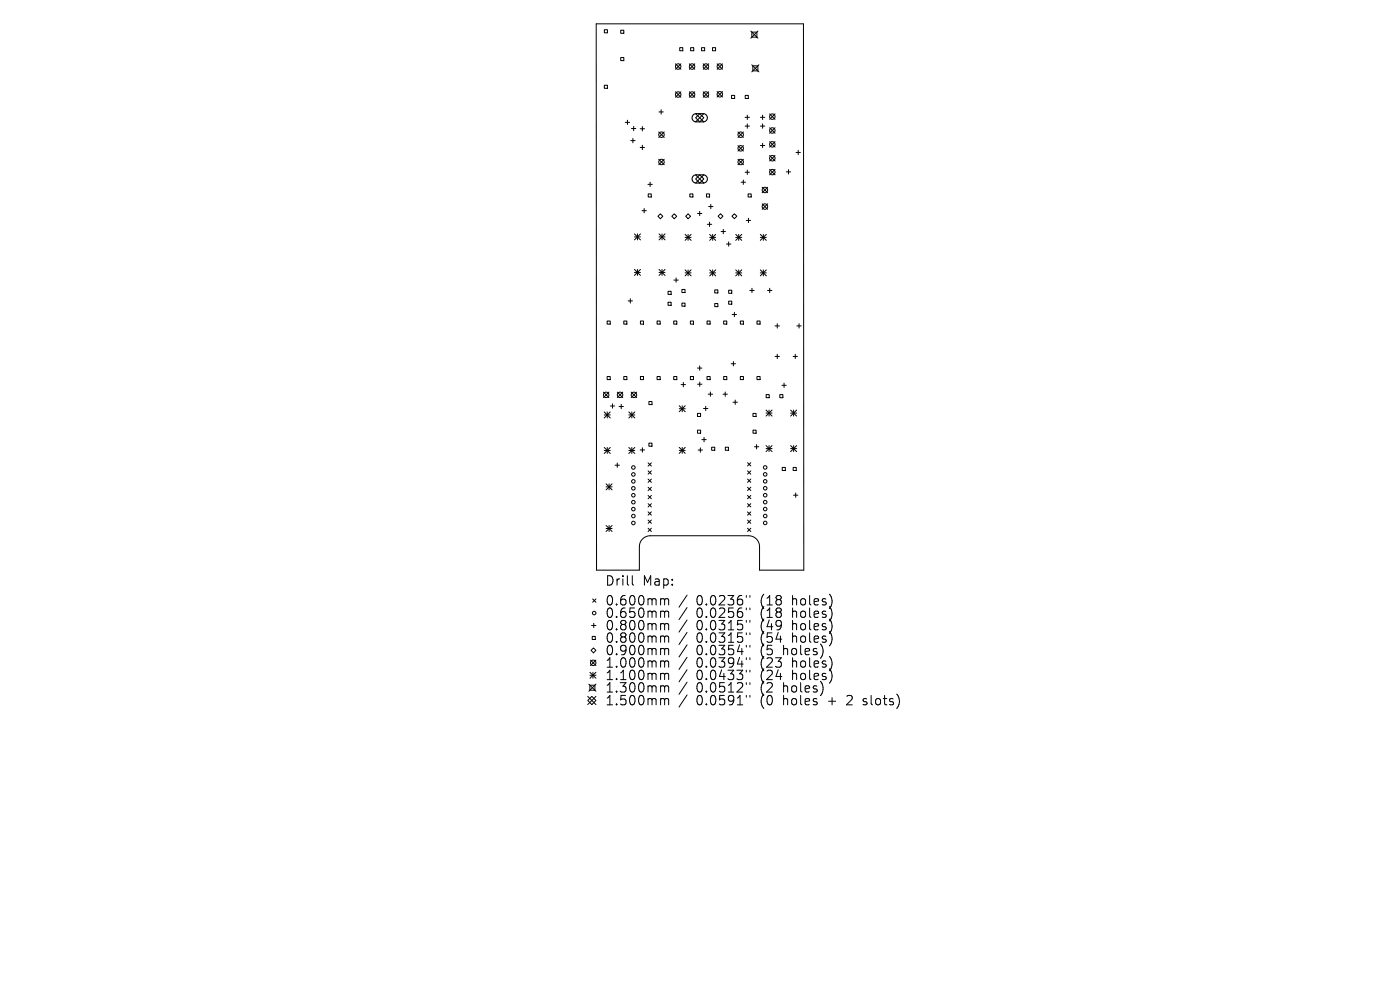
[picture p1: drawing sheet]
<svg xmlns="http://www.w3.org/2000/svg" width="297mm" height="210mm" viewBox="0 0 297 210" stroke-linecap="round" stroke-linejoin="round" font-family="sans-serif">
<defs><g id="words">
<g font-size="2.8">
<text x="128.4" y="124.5">Drill</text>
<text x="136.3" y="124.5">Map:</text>
<text x="128.4" y="128.7">0.600mm</text>
<text x="128.4" y="131.3">0.650mm</text>
<text x="147.7" y="128.7">0.0236&quot;</text>
<text x="147.7" y="131.3">0.0256&quot;</text>
<text x="161.3" y="128.7">(18</text>
<text x="161.3" y="131.3">(18</text>
<text x="168.1" y="128.7">holes)</text>
<text x="168.1" y="131.3">holes)</text>
<text x="128.4" y="133.9">0.800mm</text>
<text x="128.4" y="136.6">0.800mm</text>
<text x="147.7" y="133.9">0.0315&quot;</text>
<text x="147.7" y="136.6">0.0315&quot;</text>
<text x="161.3" y="133.9">(49</text>
<text x="161.3" y="136.6">(54</text>
<text x="168.1" y="133.9">holes)</text>
<text x="168.1" y="136.6">holes)</text>
<text x="128.4" y="139.2">0.900mm</text>
<text x="128.4" y="141.9">1.000mm</text>
<text x="147.7" y="139.2">0.0354&quot;</text>
<text x="147.7" y="141.9">0.0394&quot;</text>
<text x="161.3" y="139.2">(5</text>
<text x="161.3" y="141.9">(23</text>
<text x="166.2" y="139.2">holes)</text>
<text x="168.1" y="141.9">holes)</text>
<text x="128.4" y="144.5">1.100mm</text>
<text x="128.4" y="147.1">1.300mm</text>
<text x="128.4" y="149.8">1.500mm</text>
<text x="147.7" y="144.5">0.0433&quot;</text>
<text x="147.7" y="147.1">0.0512&quot;</text>
<text x="147.7" y="149.8">0.0591&quot;</text>
<text x="161.3" y="144.5">(24</text>
<text x="161.3" y="147.1">(2</text>
<text x="161.3" y="149.8">(0</text>
<text x="166.2" y="147.1">holes)</text>
<text x="166.2" y="149.8">holes</text>
<text x="168.1" y="144.5">holes)</text>
<text x="175.8" y="149.8">+</text>
<text x="179.9" y="149.8">2</text>
<text x="183.4" y="149.8">slots)</text>
</g>
</g></defs>
<g fill="none" stroke="#000" stroke-width=".21">
<path d="M126.5 5.1h44v115.8h-9.4v-4.9a2.32 2.32 0 0 0-2.3-2.4h-20.8a2.32 2.32 0 0 0-2.4 2.4v4.9h-9zM128.2 6.3h.7v.7h-.7zM128.2 18.1h.7v.6h-.7zM131.7 6.4h.6v.7h-.6zM131.7 12.2h.6v.7h-.6zM143.3 13.5l1.2 1.2M143.3 19.5l1.2 1.1M144.2 10.1h.7v.7h-.7zM144.5 13.5l-1.2 1.2M144.5 19.5l-1.2 1.1M146.2 13.5l1.2 1.2M146.2 19.5l1.2 1.1"/>
<path d="M146.5 10.1h.7v.7h-.7zM147.4 13.5l-1.2 1.2M147.4 19.5l-1.2 1.1M148.8 10.1h.7v.7h-.7zM149.2 13.5l1.1 1.2M149.2 19.5l1.1 1.1M150.3 13.5l-1.1 1.2M150.3 19.5l-1.1 1.1M151.2 10.1h.6v.7h-.6zM152.1 19.4l1.2 1.2M152.1 13.5l1.2 1.2M153.3 13.5l-1.2 1.2"/>
<path d="M153.3 19.4l-1.2 1.2M159.3 6.6l1.5 1.5M159.5 13.7l1.5 1.6M159.5 6.8h1.1v1.1h-1.1zM159.7 14h1.1v1h-1.1zM160.8 6.6l-1.5 1.5M161 13.7l-1.5 1.6M132.6 26h1M133.1 25.5v.9M133.8 29.8h.9M134 27.3h.9M134.3 29.4v.9"/>
<path d="M134.4 26.8v.9M135.8 31.3h.9M135.8 27.3h.9M136.3 30.8v.9M136.3 26.9v.9M137.5 39.1h.9M137.9 38.6v1M139.7 28l1.2 1.2M139.7 33.8l1.2 1.1M139.8 23.7h.9M140.3 23.3v.9M140.9 28l-1.2 1.2"/>
<path d="M140.9 33.8l-1.2 1.1M147.6 25l.8-.9 .9 .9-.9 .8zM147.6 38l.8-.9 .9 .9-.9 .8zM147.6 24.1l1.7 1.7M147.6 37.1l1.7 1.7M149.3 24.1l-1.7 1.7M149.3 37.1l-1.7 1.7M155.2 20.2h.7v.7h-.7zM156.6 28l1.1 1.2M156.6 30.9l1.1 1.1M156.6 33.8l1.1 1.1M157.2 38.6h1"/>
<path d="M157.7 38.2v.9M157.7 28l-1.1 1.2M157.7 30.9l-1.1 1.1M157.7 33.8l-1.1 1.1M158.1 24.9h.9M158.1 26.7h.9M158.1 36.5h.9M158.1 20.2h.6v.7h-.6zM158.5 24.4v1M158.5 26.3v.9M158.5 36.1v.9M161.3 24.9h.9"/>
<path d="M161.3 26.7h.9M161.3 30.9h.9M161.7 39.7l1.2 1.2M161.8 24.4v1M161.8 26.3v.9M161.8 30.4v.9M162.9 39.7l-1.2 1.2M163.3 24.2l1.1 1.1M163.3 27.1l1.1 1.2M163.3 30l1.1 1.2M163.3 33l1.1 1.1M163.3 35.9l1.1 1.2"/>
<path d="M164.4 24.2l-1.1 1.1M164.4 27.1l-1.1 1.2M164.4 30l-1.1 1.2M164.4 33l-1.1 1.1M164.4 35.9l-1.1 1.2M166.8 36.5h.9M167.3 36v.9M168.9 32.3h.9M169.3 31.9v.9M134.6 49.6l1.3 1.3M134.6 50.3h1.3M134.6 57.1l1.3 1.3"/>
<path d="M134.6 57.8h1.3M135.2 49.6v1.3M135.2 57.1v1.3M135.9 49.6l-1.3 1.3M135.9 57.1l-1.3 1.3M136.2 44.7h.9M136.7 44.2v1M137.5 41.1h.7v.7h-.7zM139.6 45.9l.5-.5 .5 .5-.5 .5zM139.8 50.3h1.3M139.8 57.8h1.3M139.8 49.6l1.3 1.3"/>
<path d="M139.8 57.1l1.3 1.3M140.4 49.6v1.3M140.4 57.1v1.3M141.1 49.6l-1.3 1.3M141.1 57.1l-1.3 1.3M142.5 45.9l.5-.5 .6 .5-.6 .5zM143 59.4h.9M143.4 59v.9M145.3 49.7l1.3 1.3M145.3 50.4h1.3M145.3 57.2l1.3 1.3M145.3 57.9h1.3"/>
<path d="M145.5 45.9l.5-.5 .5 .5-.5 .5zM146 49.7v1.3M146 57.2v1.3M146.3 41.1h.7v.7h-.7zM146.6 49.7l-1.3 1.3M146.6 57.2l-1.3 1.3M148 45.3h.9M148.4 44.8v1M149.9 41.1h.6v.7h-.6zM150.1 47.6h.9M150.3 43.8h1M150.5 47.1v.9"/>
<path d="M150.6 50.4h1.2M150.6 57.9h1.2M150.6 49.7l1.2 1.3M150.6 57.2l1.2 1.3M150.8 43.4v.9M151.2 49.7v1.3M151.2 57.2v1.3M151.8 49.7l-1.2 1.3M151.8 57.2l-1.2 1.3M152.3 45.9l.6-.6 .5 .6-.5 .5zM153 49.1h.9M153.4 48.7v.9"/>
<path d="M154.1 51.8h.9M154.6 51.3v.9M155.3 45.9l.5-.6 .5 .6-.5 .5zM156.1 50.4h1.3M156.1 57.9h1.3M156.1 49.7l1.3 1.3M156.1 57.2l1.3 1.3M156.7 49.7v1.3M156.7 57.2v1.3M157.4 49.7l-1.3 1.3M157.4 57.2l-1.3 1.3M158.3 46.8h.9"/>
<path d="M158.7 41.1h.7v.7h-.7zM158.8 46.3v.9M161.3 50.4h1.3M161.3 57.9h1.3M161.3 49.7l1.3 1.3M161.3 57.2l1.3 1.3M161.7 43.2l1.2 1.2M161.9 49.7v1.3M161.9 57.2v1.3M162.6 49.7l-1.3 1.3M162.6 57.2l-1.3 1.3M162.9 43.2l-1.2 1.2"/>
<path d="M128.8 68.1h.7v.7h-.7zM128.8 79.9h.7v.6h-.7zM132.3 68.1h.7v.7h-.7zM132.3 79.9h.7v.6h-.7zM133.3 63.8h.9M133.7 63.4v.9M135.9 68.1h.6v.7h-.6zM135.9 79.9h.6v.6h-.6zM139.4 68.1h.7v.7h-.7zM139.4 79.9h.7v.6h-.7zM141.7 61.8h.7v.6h-.7zM141.7 64.1h.7v.7h-.7z"/>
<path d="M142.9 68.1h.7v.7h-.7zM142.9 79.9h.7v.6h-.7zM144.7 61.4h.6v.7h-.6zM144.7 64.3h.6v.7h-.6zM146.5 68.1h.6v.7h-.6zM146.5 79.9h.6v.6h-.6zM148 78.1h.9M148.4 77.6v.9M150 68.1h.6v.7h-.6zM150 79.9h.6v.6h-.6zM151.6 61.5h.7v.6h-.7zM151.6 64.4h.7v.6h-.7z"/>
<path d="M153.5 68.1h.7v.7h-.7zM153.5 79.9h.7v.6h-.7zM154.6 61.6h.6v.6h-.6zM154.6 63.9h.6v.6h-.6zM155.1 77.2h.9M155.3 66.7h1M155.6 76.7v.9M155.8 66.3v.9M157.1 68.1h.6v.7h-.6zM157.1 79.9h.6v.6h-.6zM159.1 61.6h.9M159.5 61.2v.9"/>
<path d="M160.6 68.1h.6v.7h-.6zM160.6 79.9h.6v.6h-.6zM162.8 61.6h1M163.3 61.2v.9M164.4 69.1h1M164.4 75.6h1M164.9 68.7v.9M164.9 75.1v1M168.2 75.6h1M168.7 75.1v1M169 69.1h1M169.5 68.7v.9"/>
<path d="M128 83.2l1.2 1.1M128.2 87.4l1.3 1.3M128.2 88h1.3M128.2 94.9l1.3 1.3M128.2 95.6h1.3M128.8 87.4v1.3M128.8 94.9v1.3M129.2 83.2l-1.2 1.1M129.5 87.4l-1.3 1.3M129.5 94.9l-1.3 1.3M129.5 86.1h.9M129.9 85.7v.9"/>
<path d="M130.5 98.7h.9M131 98.2v.9M131 83.2l1.1 1.1M131.3 86.2h1M131.8 85.8v.9M132.1 83.2l-1.1 1.1M133.4 88h1.3M133.4 95.6h1.3M133.4 87.4l1.3 1.3M133.4 94.9l1.3 1.3M133.9 83.2l1.2 1.1M134 87.4v1.3"/>
<path d="M134 94.9v1.3M134.7 87.4l-1.3 1.3M134.7 94.9l-1.3 1.3M135.1 83.2l-1.2 1.1M135.8 95.4h.9M136.3 95v.9M137.5 98.2l.7 .7M137.5 99.9l.7 .7M137.7 85.2h.6v.6h-.6zM137.7 94h.6v.7h-.6zM138.2 98.2l-.7 .7M138.2 99.9l-.7 .7"/>
<path d="M144.1 86.1l1.3 1.2M144.1 86.7h1.3M144.1 94.9l1.3 1.3M144.1 95.5h1.3M144.5 81.6h.9M144.7 86.1v1.2M144.7 94.9v1.3M145 81.1v.9M145.4 86.1l-1.3 1.2M145.4 94.9l-1.3 1.3M148 87.7h.6v.7h-.6zM148 91.2h.6v.7h-.6z"/>
<path d="M148 81.5h.9M148.1 95.5h.9M148.4 81v1M148.6 95v.9M148.9 93.3h.9M149.2 86.7h1M149.4 92.8v.9M149.7 86.2v.9M150.2 83.6h1M150.7 83.2v.9M151 94.9h.6v.6h-.6zM153.4 83.6h.9"/>
<path d="M153.9 83.2v.9M153.9 94.9h.6v.6h-.6zM155.5 85.3h.9M156 84.9v.9M158.6 98.1l.7 .7M158.6 99.9l.7 .7M159.3 98.1l-.7 .7M159.3 99.9l-.7 .7M159.7 87.7h.7v.7h-.7zM159.7 91.2h.7v.7h-.7zM160 94.8h1M160.5 94.3v.9"/>
<path d="M162.5 87l1.3 1.3M162.5 87.6h1.3M162.5 94.5l1.3 1.3M162.5 95.2h1.3M162.5 83.7h.7v.7h-.7zM163.1 87v1.3M163.1 94.5v1.3M163.8 87l-1.3 1.3M163.8 94.5l-1.3 1.3M165.4 83.7h.7v.7h-.7zM165.9 81.7h.9M165.9 99.2h.7v.6h-.7z"/>
<path d="M166.3 81.3v.9M167.7 87.6h1.3M167.7 95.2h1.3M167.7 87l1.3 1.3M167.7 94.5l1.3 1.3M168.3 99.2h.6v.6h-.6zM168.4 87v1.3M168.4 94.5v1.3M169 87l-1.3 1.3M169 94.5l-1.3 1.3M128.6 102.6l1.3 1.3M128.6 103.3h1.3"/>
<path d="M128.6 111.5l1.3 1.2M128.6 112.1h1.3M129.2 102.6v1.3M129.2 111.5v1.2M129.9 102.6l-1.3 1.3M129.9 111.5l-1.3 1.2M137.5 101.6l.7 .7M137.5 103.4l.7 .7M137.5 105.1l.7 .7M137.5 106.8l.7 .7M137.5 108.6l.7 .7M137.5 110.3l.7 .7"/>
<path d="M137.5 112.1l.7 .7M138.2 101.6l-.7 .7M138.2 103.4l-.7 .7M138.2 105.1l-.7 .7M138.2 106.8l-.7 .7M138.2 108.6l-.7 .7M138.2 110.3l-.7 .7M138.2 112.1l-.7 .7M158.6 101.6l.7 .7M158.6 103.4l.7 .7M158.6 105.1l.7 .7M158.6 106.8l.7 .7"/>
<path d="M158.6 108.6l.7 .7M158.6 110.3l.7 .7M158.6 112.1l.7 .7M159.3 101.6l-.7 .7M159.3 103.4l-.7 .7M159.3 105.1l-.7 .7M159.3 106.8l-.7 .7M159.3 108.6l-.7 .7M159.3 110.3l-.7 .7M159.3 112.1l-.7 .7M168.3 105h1M168.8 104.6v.9"/>
<path d="M125.4 138l.5-.6 .5 .6-.5 .5zM125.5 132.7h.9M125.6 135h.7v.7h-.7zM125.7 127.1l.7 .7M126 132.2v.9M126.4 127.1l-.7 .7M134.1 122.1v1.7l.3 .3M140.7 127l.3 .3M140.7 129.6l.3 .3M140.7 132.3l.3 .3M140.7 134.9l.3 .3M140.7 137.6l.3 .2"/>
<path d="M141 127.3v1M141 129.9v1.1M141 132.6v1M141 135.2v1M141 137.8v1.1M141 127.3l.3-.3 .5 .1 .1 1.2M141 129.9l.3-.3 .5 .1 .1 1.3M141 132.6l.3-.3 .5 .1 .1 1.2M141 135.2l.3-.3 .5 .1 .1 1.2M141 137.8l.3-.2 .5 .1 .1 1.2M145.8 126.2l-1.8 2.6M145.8 128.9l-1.8 2.5"/>
<path d="M145.8 131.5l-1.8 2.6M145.8 134.2l-1.8 2.5M145.8 136.8l-1.8 2.6M145.8 139.4l-1.8 2.6M158.3 126.3v.4M158.3 129v.4M158.3 131.6v.4M158.3 134.2v.4M158.3 136.9v.4M158.3 139.5v.4M159.1 126.3v.4M159.1 129v.4"/>
<path d="M159.1 131.6v.4M159.1 134.2v.4M159.1 136.9v.4M159.1 139.5v.4M174.6 137.9l-.1 .9M176.4 126.9v1.3M176.4 129.5v1.4M176.4 132.2v1.3M176.4 134.8v1.4M124.7 148.6l.9-.9 .8 .9-.8 .9zM124.7 147.7l1.7 1.8M124.9 145.1l1.5 1.5"/>
<path d="M125.1 145.4h1.1v1h-1.1zM125.1 142.6l1.3 1.3M125.1 143.2h1.3M125.3 140l1.1 1.2M125.8 142.6v1.3M126.4 140l-1.1 1.2M126.4 142.6l-1.3 1.3M126.4 145.1l-1.5 1.5M126.4 147.7l-1.7 1.8M140.7 140.2l.3 .3M140.7 142.8l.3 .3M140.7 145.5l.3 .3"/>
<path d="M140.7 148.2l.3 .3M141 140.5v1M141 143.1v1.1M141 145.8v1M141 148.5v1M141 140.5l.3-.3 .5 .1 .1 1.2M141 143.1l.3-.3 .5 .1 .1 1.3M141 145.8l.3-.3 .5 .1 .1 1.2M141 148.5l.3-.3 .5 .1 .1 1.2M145.8 142.1l-1.8 2.5M145.8 144.7l-1.8 2.6M145.8 147.4l-1.8 2.6"/>
<path d="M158.3 142.2v.4M158.3 144.8v.4M158.3 147.5v.4M159.1 142.2v.4M159.1 144.8v.4M159.1 147.5v.4M174.6 145.9l-.1 .8M176.4 140.1v1.3M176.4 142.7v1.4"/>
<circle cx="143.9" cy="14.1" r=".58"/>
<circle cx="146.8" cy="14.1" r=".58"/>
<circle cx="149.8" cy="14.1" r=".58"/>
<circle cx="152.7" cy="14.1" r=".58"/>
<circle cx="140.3" cy="28.6" r=".58"/>
<circle cx="140.3" cy="34.4" r=".58"/>
<circle cx="143.9" cy="20.1" r=".58"/>
<circle cx="146.8" cy="20.1" r=".58"/>
<circle cx="149.8" cy="20.1" r=".58"/>
<circle cx="152.7" cy="20" r=".58"/>
<circle cx="157.1" cy="28.6" r=".58"/>
<circle cx="157.1" cy="31.5" r=".58"/>
<circle cx="157.1" cy="34.4" r=".58"/>
<circle cx="163.8" cy="27.7" r=".58"/>
<circle cx="163.8" cy="24.7" r=".58"/>
<circle cx="163.8" cy="36.5" r=".58"/>
<circle cx="163.8" cy="30.6" r=".58"/>
<circle cx="163.8" cy="33.6" r=".58"/>
<circle cx="162.3" cy="40.3" r=".58"/>
<circle cx="162.3" cy="43.8" r=".58"/>
<circle cx="128.6" cy="83.8" r=".58"/>
<circle cx="131.5" cy="83.8" r=".58"/>
<circle cx="134.4" cy="99.2" r=".38"/>
<circle cx="134.5" cy="83.8" r=".58"/>
<circle cx="162.3" cy="99.2" r=".38"/>
<circle cx="134.4" cy="105.1" r=".38"/>
<circle cx="134.4" cy="109.5" r=".38"/>
<circle cx="134.4" cy="102.1" r=".38"/>
<circle cx="134.4" cy="108" r=".38"/>
<circle cx="134.4" cy="103.6" r=".38"/>
<circle cx="134.4" cy="110.9" r=".38"/>
<circle cx="134.4" cy="100.6" r=".38"/>
<circle cx="134.4" cy="106.5" r=".38"/>
<circle cx="162.3" cy="108" r=".38"/>
<circle cx="162.3" cy="100.6" r=".38"/>
<circle cx="162.3" cy="110.9" r=".38"/>
<circle cx="162.3" cy="106.5" r=".38"/>
<circle cx="162.3" cy="102.1" r=".38"/>
<circle cx="162.3" cy="103.6" r=".38"/>
<circle cx="162.3" cy="105" r=".38"/>
<circle cx="162.3" cy="109.5" r=".38"/>
<circle cx="126" cy="130" r=".38"/>
<circle cx="125.8" cy="140.6" r=".58"/>
</g>
<path d="M147.1 24.4l.5-.3h1.6a.87 .87 0 0 1 .9 .9 .87 .87 0 0 1-.9 .8h-1.5a.87 .87 0 0 1-.8-.5 .87 .87 0 0 1 .2-.9zM147.1 37.3l.5-.2h1.6a.87 .87 0 0 1 .9 .9 .87 .87 0 0 1-.9 .8h-1.5a.87 .87 0 0 1-.8-.5 .87 .87 0 0 1 .2-1z" fill="none" stroke="#000" stroke-width=".23"/>
<use href="#words"/>
</svg>
